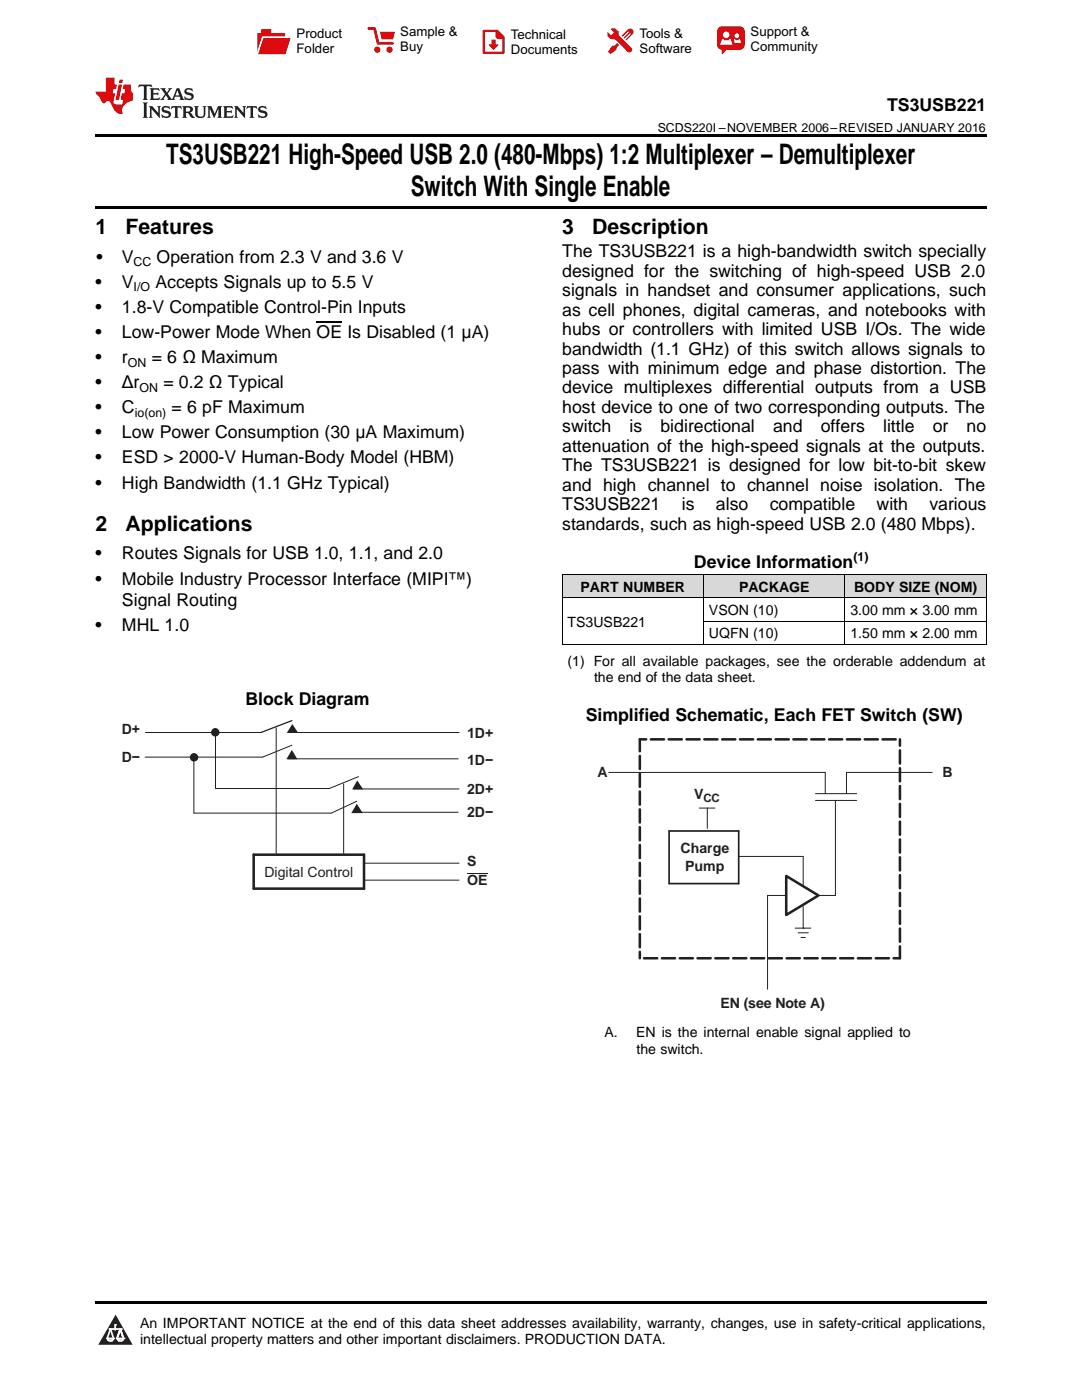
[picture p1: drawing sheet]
<svg xmlns="http://www.w3.org/2000/svg" width="216mm" height="279mm" viewBox="0 0 216 279" stroke-linecap="round" stroke-linejoin="round" font-family="sans-serif">
<defs><g id="words">
<g font-size="5.6">
<text x="33.2" y="32.8">TS3USB221 High-Speed USB 2.0 (480-Mbps) 1:2 Multiplexer – Demultiplexer</text>
<text x="82" y="39.2">Switch With Single Enable</text>
</g>
<g font-size="4.2">
<text x="19" y="46.7">1</text>
<text x="25" y="46.7">Features</text>
<text x="112.2" y="46.7">3</text>
<text x="118.2" y="46.7">Description</text>
<text x="19" y="105.9">2</text>
<text x="25" y="105.9">Applications</text>
</g>
<g font-size="3.5">
<text x="177" y="22.2">TS3USB221</text>
<text x="19.2" y="52.4">•</text>
<text x="24.3" y="52.4">V</text>
<text x="31.3" y="52.4">Operation from 2.3 V and 3.6 V</text>
<text x="112.2" y="51.4">The TS3USB221 is a high-bandwidth switch specially</text>
<text x="19" y="57.4">•</text>
<text x="24.3" y="57.4">V</text>
<text x="31" y="57.4">Accepts Signals up to 5.5 V</text>
<text x="112.2" y="55.2">designed for the switching of high-speed USB 2.0</text>
<text x="112.2" y="59.1">signals in handset and consumer applications, such</text>
<text x="19" y="62.4">•</text>
<text x="24.3" y="62.4">1.8-V Compatible Control-Pin Inputs</text>
<text x="112.2" y="63">as cell phones, digital cameras, and notebooks with</text>
<text x="19" y="67.5">•</text>
<text x="24.3" y="67.5">Low-Power Mode When OE Is Disabled (1 μA)</text>
<text x="112.2" y="66.9">hubs or controllers with limited USB I/Os. The wide</text>
<text x="112.2" y="70.8">bandwidth (1.1 GHz) of this switch allows signals to</text>
<text x="19" y="72.5">•</text>
<text x="19" y="77.5">•</text>
<text x="24.3" y="72.5">r</text>
<text x="24.3" y="77.5">Δr</text>
<text x="30.3" y="72.5">= 6 Ω Maximum</text>
<text x="32.6" y="77.5">= 0.2 Ω Typical</text>
<text x="112.2" y="74.6">pass with minimum edge and phase distortion. The</text>
<text x="19" y="82.5">•</text>
<text x="24.3" y="82.5">C</text>
<text x="34.2" y="82.5">= 6 pF Maximum</text>
<text x="112.2" y="78.5">device multiplexes differential outputs from a USB</text>
<text x="112.2" y="82.4">host device to one of two corresponding outputs. The</text>
<text x="19" y="87.5">•</text>
<text x="24.3" y="87.5">Low Power Consumption (30 μA Maximum)</text>
<text x="112.2" y="86.3">switch</text>
<text x="125.6" y="86.3">is</text>
<text x="131.8" y="86.3">bidirectional</text>
<text x="154.2" y="86.3">and</text>
<text x="163.8" y="86.3">offers</text>
<text x="176.2" y="86.3">little</text>
<text x="186.1" y="86.3">or</text>
<text x="192.9" y="86.3">no</text>
<text x="19" y="92.5">•</text>
<text x="24.3" y="92.5">ESD &gt; 2000-V Human-Body Model (HBM)</text>
<text x="112.2" y="90.2">attenuation of the high-speed signals at the outputs.</text>
<text x="112.2" y="94.1">The TS3USB221 is designed for low bit-to-bit skew</text>
<text x="19" y="97.5">•</text>
<text x="24.3" y="97.5">High Bandwidth (1.1 GHz Typical)</text>
<text x="112.2" y="97.9">and high channel to channel noise isolation. The</text>
<text x="112.2" y="101.8">TS3USB221</text>
<text x="136" y="101.8">is</text>
<text x="142.9" y="101.8">also</text>
<text x="153.6" y="101.8">compatible</text>
<text x="174.9" y="101.8">with</text>
<text x="185.5" y="101.8">various</text>
<text x="112.2" y="105.7">standards, such as high-speed USB 2.0 (480 Mbps).</text>
<text x="19" y="111.7">•</text>
<text x="24.3" y="111.7">Routes Signals for USB 1.0, 1.1, and 2.0</text>
<text x="138.5" y="113.4">Device Information</text>
<text x="19" y="116.7">•</text>
<text x="24.3" y="116.7">Mobile Industry Processor Interface (MIPI™)</text>
<text x="19" y="125.9">•</text>
<text x="24.3" y="120.9">Signal Routing</text>
<text x="24.3" y="125.9">MHL 1.0</text>
<text x="49" y="140.7">Block Diagram</text>
<text x="116.9" y="143.8">Simplified Schematic, Each FET Switch (SW)</text>
</g>
<g font-size="2.8">
<text x="115.8" y="118.1">PART NUMBER</text>
<text x="147.5" y="118.1">PACKAGE</text>
<text x="170.4" y="118.1">BODY SIZE (NOM)</text>
<text x="113.2" y="125.1">TS3USB221</text>
<text x="141.5" y="122.7">VSON (10)</text>
<text x="169.7" y="122.7">3.00 mm × 3.00 mm</text>
<text x="141.5" y="127.4">UQFN (10)</text>
<text x="169.7" y="127.4">1.50 mm × 2.00 mm</text>
<text x="113.2" y="132.9">(1) For all available packages, see the orderable addendum at</text>
<text x="118.5" y="136.1">the end of the data sheet.</text>
<text x="120.6" y="206.9">A.</text>
<text x="126.9" y="206.9">EN is the internal enable signal applied to</text>
<text x="127" y="210.4">the switch.</text>
<text x="27.9" y="265">An IMPORTANT NOTICE at the end of this data sheet addresses availability, warranty, changes, use in safety-critical applications,</text>
<text x="27.9" y="268.2">intellectual property matters and other important disclaimers. PRODUCTION DATA.</text>
</g>
<g font-size="2.8" fill="#231f20">
<text x="24.3" y="146.4">D+</text>
<text x="93.2" y="147.2">1D+</text>
<text x="24.3" y="152">D−</text>
<text x="93.2" y="152.6">1D−</text>
<text x="119.2" y="155.1">A</text>
<text x="188" y="155.1">B</text>
<text x="93.2" y="158.4">2D+</text>
<text x="138.5" y="159.5">V</text>
<text x="93.2" y="163">2D−</text>
<text x="93.2" y="172.9">S</text>
<text x="135.8" y="170.3">Charge</text>
<text x="136.7" y="173.9">Pump</text>
<text x="52.7" y="174.9">Digital Control</text>
<text x="93.2" y="176.6">OE</text>
<text x="143.8" y="201.1">EN (see Note A)</text>
</g>
<g font-size="2.6">
<text x="59.2" y="7.6">Product</text>
<text x="59.2" y="10.6">Folder</text>
<text x="79.9" y="7.3">Sample &amp;</text>
<text x="79.9" y="10.2">Buy</text>
<text x="101.9" y="7.8">Technical</text>
<text x="101.9" y="10.8">Documents</text>
<text x="127.6" y="7.6">Tools &amp;</text>
<text x="127.6" y="10.6">Software</text>
<text x="149.8" y="7.2">Support &amp;</text>
<text x="149.8" y="10.2">Community</text>
</g>
<g font-size="2.5">
<text x="131.2" y="26.3">SCDS220I –NOVEMBER 2006–REVISED JANUARY 2016</text>
<text x="26.6" y="53.1">CC</text>
<text x="26.7" y="58.1">I/O</text>
<text x="25.5" y="73.2">ON</text>
<text x="26.9" y="83.2">io(on)</text>
<text x="27.8" y="78.2">ON</text>
<text x="170.3" y="112">(1)</text>
</g>
<text font-size="2.3" fill="#231f20" x="140.4" y="160.1">CC</text>
</g></defs>
<g fill="#d8d8d8">
<path d="M112.2 114.7h28.2v4.6h-28.2z"/>
<path d="M140.4 114.7h28.2v4.6h-28.2z"/>
<path d="M168.6 114.7h28.2v4.6h-28.2z"/>
</g>
<path d="M23.1 262.4l3.4 6h-6.9z" fill="#231f20"/>
<path d="M21.4 267.1h1.2l-.3 .5h-.3a.55 .55 0 0 1-.6-.5z" fill-rule="evenodd" fill="#fff"/>
<path d="M21.4 267.1h1.2l-.3 .5h-.3a.55 .55 0 0 1-.6-.5z" fill="none" stroke="#231f20" stroke-width=".34"/>
<path d="M21.4 267.1l1.2 .1-.3 .4h-.5z" fill="none" stroke="#fff" stroke-width=".34"/>
<path d="M23 265.3h.1" fill="none" stroke="#fff" stroke-width=".34"/>
<path d="M23 264.4v.9z" fill="#fff"/>
<path d="M23 264.4v.9z" fill="none" stroke="#fff" stroke-width=".34"/>
<circle cx="23" cy="264.4" r=".17" fill="#fff"/>
<path d="M21.9 265.2h.1" fill="none" stroke="#fff" stroke-width=".34"/>
<path d="M21.9 265.2h2.3z" fill="#fff"/>
<path d="M21.9 265.2h2.3z" fill="none" stroke="#fff" stroke-width=".34"/>
<circle cx="24.2" cy="265.2" r=".17" fill="#fff"/>
<path d="M23.3 267.1h.1" fill="none" stroke="#fff" stroke-width=".34"/>
<path d="M24 265.2l-.7 1.9z" fill="#fff"/>
<path d="M24 265.2l-.7 1.9z" fill="none" stroke="#fff" stroke-width=".34"/>
<path d="M24 265.2l.7 1.9z" fill="#fff"/>
<path d="M24 265.2l.7 1.9z" fill="none" stroke="#fff" stroke-width=".34"/>
<path d="M24.6 267.1h.1" fill="none" stroke="#fff" stroke-width=".34"/>
<circle cx="21.4" cy="267.1" r=".17" fill="#fff"/>
<path d="M22.1 265.2l-.7 1.9z" fill="#fff"/>
<path d="M22.1 265.2l-.7 1.9z" fill="none" stroke="#fff" stroke-width=".34"/>
<path d="M22.1 265.2l.5 1.9z" fill="#fff"/>
<path d="M22.1 265.2l.5 1.9z" fill="none" stroke="#fff" stroke-width=".34"/>
<circle cx="22.6" cy="267.1" r=".17" fill="#fff"/>
<path d="M23.4 267.1h1.3a.65 .65 0 0 1-.7 .5 .65 .65 0 0 1-.6-.5z" fill-rule="evenodd" fill="#fff"/>
<path d="M23.4 267.1h1.3a.65 .65 0 0 1-.7 .5 .65 .65 0 0 1-.6-.5z" fill="none" stroke="#231f20" stroke-width=".34"/>
<path d="M23.4 267.1h1.3l-.4 .5h-.6z" fill="none" stroke="#fff" stroke-width=".34"/>
<path d="M23.3 267.1h.1" fill="none" stroke="#fff" stroke-width=".34"/>
<circle cx="24.7" cy="267.1" r=".17" fill="#fff"/>
<path d="M19 259.7h177.8v.5h-177.8z" fill="#000"/>
<path d="M127.7 147.6h51.9M179.6 147.6v43.6M127.7 191.2v-43.6M179.6 191.2h-51.9" fill="none" stroke="#231f20" stroke-width=".51" stroke-dasharray="2.6 .9" stroke-dashoffset="1.4"/>
<path d="M166.7 159.7v19" fill="none" stroke="#231f20" stroke-width=".2"/>
<path d="M164.5 158.4h4.4l-.3 1.3h-4.4z" fill-rule="evenodd" fill="#fff"/>
<path d="M121.5 154.2h43.2v4.2M162.7 158.4h8.2M162.7 159.7h8.2M166.7 159.7h.1M186 154.2h-17.1v4.2M153.2 178.7v18.7" fill="none" stroke="#231f20" stroke-width=".2"/>
<path d="M133.5 165.8h13.9v10.5h-13.9z" fill="none" stroke="#231f20" stroke-width=".34"/>
<circle cx="158.6" cy="178.7" r=".17" fill="#231f20"/>
<path d="M153.2 178.7h13.5" fill="none" stroke="#231f20" stroke-width=".2"/>
<path d="M156.9 174.8l6.4 3.9-6.4 3.9z" fill="#fff"/>
<path d="M156.9 174.8l6.4 3.9-6.4 3.9z" fill="none" stroke="#231f20" stroke-width=".51"/>
<path d="M70.6 157.4h21M139.5 161.3h3.2M141.1 161.3v4M147.4 170.9h12.9v5.9M158.7 185.2h3.1M159.3 186.2h2M159.8 187.1h.9M160.3 185.2h.1M160.3 180.9v4.3" fill="none" stroke="#231f20" stroke-width=".2"/>
<g fill="#231f20">
<path d="M71.3 155.8l1.2 1.7h-2.2z" fill-rule="evenodd"/>
<circle cx="43" cy="146.2" r=".71"/>
</g>
<g fill="none" stroke="#231f20" stroke-width=".25">
<path d="M58.2 143.8l-6.1 2.4"/>
<circle cx="43" cy="146.2" r=".71"/>
</g>
<path d="M29 146.2h23.1M57.6 146.2h34" fill="none" stroke="#231f20" stroke-width=".2"/>
<path d="M58.3 144.5l1.2 1.8h-2.3z" fill-rule="evenodd" fill="#231f20"/>
<path d="M57.5 151.4h33.9" fill="none" stroke="#231f20" stroke-width=".2"/>
<g fill="#231f20">
<path d="M58.2 149.7l1.1 1.8h-2.2z" fill-rule="evenodd"/>
<circle cx="38.7" cy="151.2" r=".71"/>
</g>
<circle cx="38.7" cy="151.2" r=".71" fill="none" stroke="#231f20" stroke-width=".25"/>
<path d="M58.2 148.7l-5.8 2.4h-23.5M70.5 162.1h20.9" fill="none" stroke="#231f20" stroke-width=".2"/>
<path d="M71.2 160.4l1.2 1.9h-2.3z" fill-rule="evenodd" fill="#231f20"/>
<path d="M38.7 151.1v11.2h27.4l5.1-2.4M43 146.2v11.2h22.7l5.8-2.4M55.1 145.3v25M68.6 156.4v13.9M72.6 172.3h19M72.6 175.7h19M93.2 174.3h4.1" fill="none" stroke="#231f20" stroke-width=".2"/>
<path d="M50.6 170.6h22v6.7h-22z" fill="none" stroke="#231f20" stroke-width=".51"/>
<path d="M112.2 119.3h84.6M112.2 114.6h84.6M112.2 114.7v14M140.4 114.7v14M168.6 114.7v14M196.8 114.7v14M112.2 128.6h84.6M140.4 123.9h56.4" fill="none" stroke="#000" stroke-width=".2"/>
<path d="M19 26.8h177.8v.6h-177.8zM19 41.2h177.8v.5h-177.8z" fill="#000"/>
<path d="M27.7 16.9l-.1 .6 .6-.3h.5v.2v2.2l-.2 .4h1l-.2-.4v-2.2v-.2h.5l.6 .3-.2-.6zM29.9 17.6l.2 .4v1.6l-.2 .4h1.9l.1-.6a1.09 1.09 0 0 1-1.3 .1v-.6h.6l.4 .2v-.7l-.2 .2h-.8v-.6l.2-.1a1.01 1.01 0 0 1 1 .3l-.1-.6zM32 17.6l.9 1.2-1 1.2h.9l-.2-.3 .5-.7 .5 .7-.3 .3h1.7l-.2-.3 .1-.4h1l.1 .4-.2 .3h1l-.3-.4-.7-2h-.5l-1 2.2-.8-1.1 .9-1.1h-.9l.2 .2-.4 .7-.4-.7 .2-.2zM35.4 18l.4 1h-.8zM37 17.7a.66 .66 0 0 0-.2 .8 .66 .66 0 0 0 .6 .4l.7 .2 .1 .2a.8 .8 0 0 1-.7 .4 .8 .8 0 0 1-.7-.5l.1 .8 .2-.2a.94 .94 0 0 0 1.1 .1 .94 .94 0 0 0 .4-.9 1.48 1.48 0 0 0-1.3-.6v-.4a1.1 1.1 0 0 1 1.2 .2l-.2-.6-.2 .1-.5-.1zM28.5 20.4l.2 .4v2.3l-.2 .4h1l-.2-.4v-2.3l.2-.4zM29.7 21.2l.2 .4v1.5l-.2 .4h.8l-.3-.4 .1-1.3 1.6 1.8v-2l.2-.4h-.7l.2 .2v1.1l-1.2-1.3zM32.5 21.3a.66 .66 0 0 0-.2 .8 .66 .66 0 0 0 .6 .4l.6 .2 .2 .2a.8 .8 0 0 1-.8 .4 .8 .8 0 0 1-.7-.5l.2 .7 .2-.1a.94 .94 0 0 0 1 .1 .94 .94 0 0 0 .5-1 1.47 1.47 0 0 0-1.3-.6l-.1-.3a1.1 1.1 0 0 1 1.3 .2l-.2-.6-.2 .1-.5-.2zM34.3 21.2l-.2 .6a.64 .64 0 0 1 .8-.3v1.6l-.2 .4h1l-.3-.4 .1-1.6a.66 .66 0 0 1 .8 .3l-.2-.6zM36.3 21.2l.3 .4v1.5l-.3 .4h1l-.2-.2v-.7h.5l.1 .1a.8 .8 0 0 0 1.2 .7l-1-1a.62 .62 0 0 0 .6-.5 .62 .62 0 0 0-.6-.7zM37.1 21.5h.1a.48 .48 0 0 1 .6 0 .48 .48 0 0 1 .1 .6l-.2 .1-.6 .1zM38.7 21.2l.2 .2a2.29 2.29 0 0 0 .4 2 1.05 1.05 0 0 0 1.7-.7v-1.3l.2-.2h-.8l.2 .4v1.1a.61 .61 0 0 1-.6 .6 .61 .61 0 0 1-.6-.6v-1.1l.3-.4zM41.3 21.2l.3 .4v1.5l-.3 .4h.8l-.2-.4v-1.4l.8 1.9 .9-1.9v1.4l-.2 .4h.9l-.2-.4v-1.5l.2-.4h-.8l-.7 1.5-.6-1.5zM44.5 21.2l.2 .4v1.5l-.2 .4h1.9l.2-.6a1.1 1.1 0 0 1-1.4 .2v-.7h.6l.4 .2v-.6l-.2 .1-.8 .1v-.6l.2-.1a1.02 1.02 0 0 1 1.1 .2l-.2-.5zM46.7 21.2l.2 .4v1.5l-.2 .4h.8l-.3-.4 .1-1.3 1.6 1.8v-2l.2-.4h-.7l.2 .2v1.1l-1.2-1.3zM49.3 21.2l-.1 .6a.64 .64 0 0 1 .8-.3v1.6l-.3 .4h1l-.2-.4v-1.6a.66 .66 0 0 1 .8 .3l-.1-.6zM51.7 21.3a.66 .66 0 0 0-.2 .7 .66 .66 0 0 0 .7 .5l.6 .2 .1 .2a.8 .8 0 0 1-.7 .4 .8 .8 0 0 1-.7-.5l.1 .7 .2-.1a.94 .94 0 0 0 1.1 .1 .94 .94 0 0 0 .4-1 1.48 1.48 0 0 0-1.2-.6l-.1-.3a1.1 1.1 0 0 1 1.2 .2l-.2-.6-.1 .1-.6-.2z" fill="#231f20"/>
<path d="M21.1 15.5v2.8h-2v.4l.9 .9a.96 .96 0 0 0 1 1 .59 .59 0 0 1 .5-.4 .59 .59 0 0 1 .5 .3l.4 .8a1.61 1.61 0 0 0 2.1 1.3 1.63 1.63 0 0 1 1.1-2.2l.9-.3v-1.5a1.6 1.6 0 0 1-.4-1.7h-1.4l-.2 .9h.5l-.2 .8h-.5l-.2 1v.3h.5l-.2 .9h-.7a.74 .74 0 0 1-1-.6l.3-1.6h-.5l.2-.8h.5l.1-.9h-.4v-1.4zM23.7 16.9l-.7 3h.8l.6-3zM23.8 15.9l-.1 .7h.7l.2-.7z" fill="#ee1d23"/>
<g fill="#d60000">
<path d="M52.1 5.8h2v.8h2.8v4.2h-5.5v-4.2h.7z" fill-rule="evenodd"/>
<path d="M52.4 7.5h5.6l-1 3.3h-5.6z" fill-rule="evenodd"/>
</g>
<path d="M52.4 7.4h5.7l-.1 .1h-5.5l-1.1 3.3z" fill-rule="evenodd" fill="#fff"/>
<path d="M52.4 7.4h5.7l-.1 .1h-5.5l-1.1 3.3z" fill="none" stroke="#fff" stroke-width=".2"/>
<path d="M73.6 5.7h1.1l.7 2.9h2.9" fill="none" stroke="#d60000" stroke-width=".55"/>
<g fill="#d60000">
<path d="M75.8 6.3h3l-.4 1.6h-2.2z" fill-rule="evenodd"/>
<circle cx="75.3" cy="9.9" r=".62"/>
<circle cx="77.7" cy="9.9" r=".62"/>
</g>
<path d="M96.5 6.2h2.7l1.3 1.2v3.1h-4z" fill="none" stroke="#d60000" stroke-width=".44"/>
<g fill="#d60000">
<path d="M98.1 7.9h.8v1h.5l-.9 1.1-1-1v-.1h.6z" fill-rule="evenodd"/>
<path d="M98.9 6.2h.3l1.3 1.2v.4h-1.3l-.3-.4z" fill-rule="evenodd"/>
<path d="M121.9 5.7h.8l.7 .6 .1 .7 2.5 2.5-.8 .8-2.3-2.3-1.1-.2-.6-.6v-.8l.7 .6 .5-.4v-.2l-.5-.5z" fill-rule="evenodd"/>
<path d="M122.2 9.1h.4l.5-.5 .4 .4-.5 .5v.4l-1.2 .9-.5-.5z" fill-rule="evenodd"/>
<path d="M125.3 5.9a.67 .67 0 0 1 .9 0 .67 .67 0 0 1 0 .9z" fill-rule="evenodd"/>
<path d="M125.3 5.9l.9 .9-1.2 1.2h-.2v-.2l1-.9v-.2h-.2l-.9 1h-.2v-.2l.9-1 .1-.2h-.3l-.9 1h-.2v-.2z" fill-rule="evenodd"/>
<circle cx="125.6" cy="9.9" r=".54"/>
</g>
<path d="M123.3 6.3v.7" fill="none" stroke="#d60000" stroke-width=".2"/>
<g fill="#d60000">
<path d="M143.4 5.5l.6-.2h3.6a.95 .95 0 0 1 1 .9v2.8a.95 .95 0 0 1-1 .9h-3.6a.95 .95 0 0 1-.9-.9v-2.8z" fill-rule="evenodd"/>
<path d="M144 9.9h.9l-.7 .9h-.2z" fill-rule="evenodd"/>
</g>
<g fill="#fff">
<path d="M146.6 8.6h1.3z"/>
<path d="M144.1 7.8h.3l.1 .2h.8l.2-.2h.3l.4 1.1h-2.5z" fill-rule="evenodd"/>
<path d="M146.4 7.8h.3l.1 .2h.5l.2-.2h.2l.2 .8h-1.3z" fill-rule="evenodd"/>
<circle cx="144.9" cy="6.9" r=".65"/>
<circle cx="147" cy="7.1" r=".48"/>
</g>
<path d="M63.2 64.3h5.1" fill="none" stroke="#000" stroke-width=".25"/>
<use href="#words"/>
</svg>
